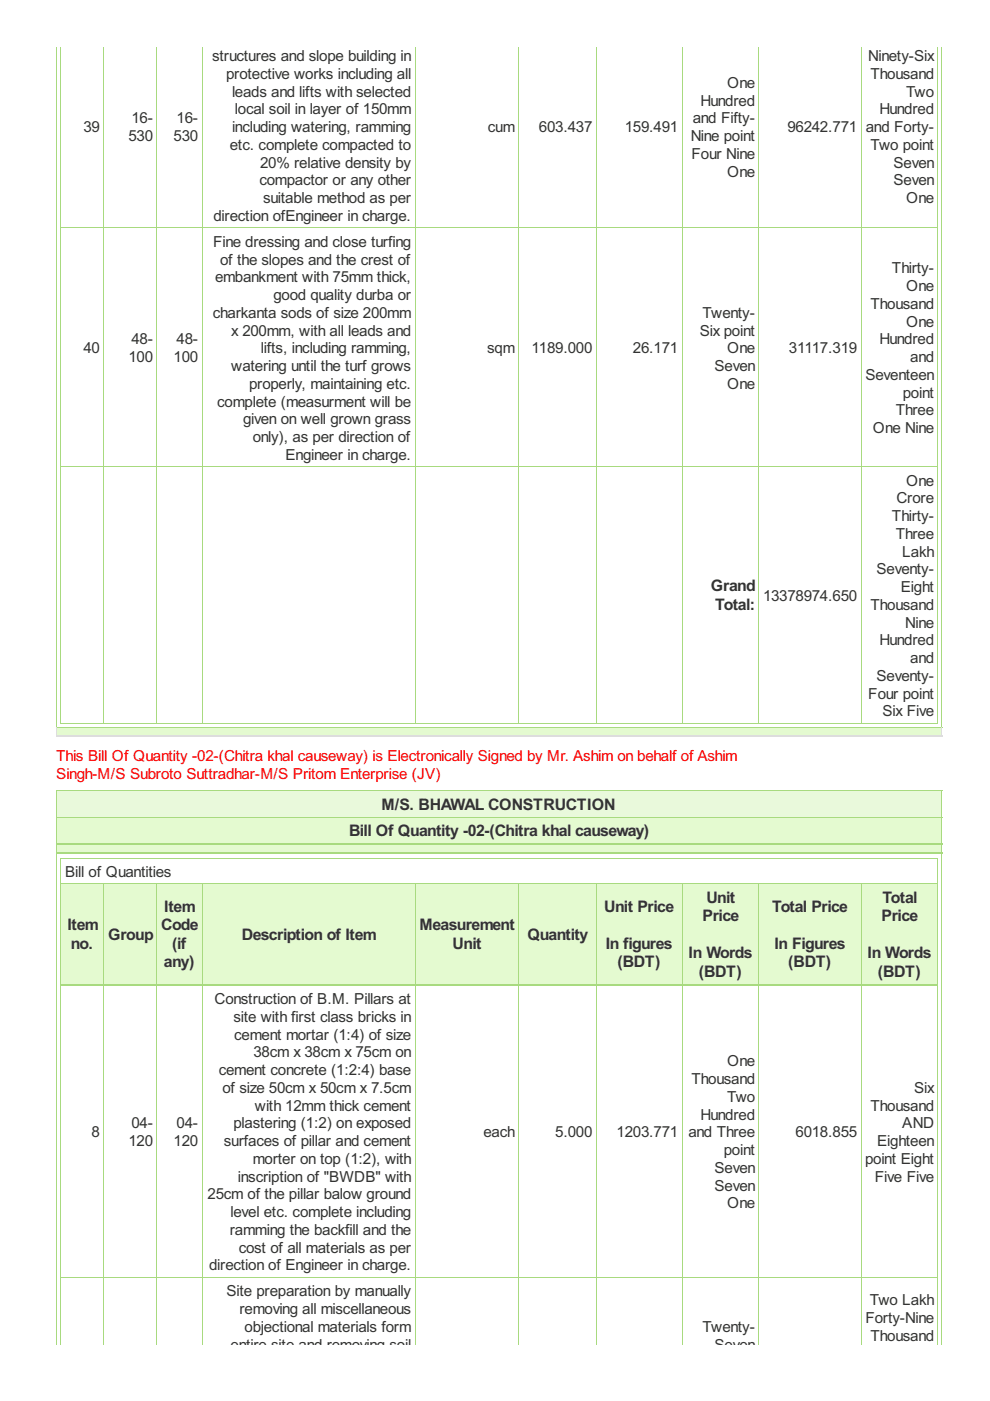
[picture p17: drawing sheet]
<svg xmlns="http://www.w3.org/2000/svg" width="210mm" height="297mm" viewBox="0 0 210 297" stroke-linecap="round" stroke-linejoin="round" font-family="sans-serif">
<defs><g id="words">
<g font-size="3.8" fill="#333">
<text x="150.7" y="125.4">Grand</text>
<text x="151.6" y="129.3">Total:</text>
<text x="80.9" y="171.7">M/S. BHAWAL CONSTRUCTION</text>
<text x="74" y="177.3">Bill Of Quantity -02-(Chitra khal causeway)</text>
<text x="149.8" y="191.4">Unit</text>
<text x="187.1" y="191.4">Total</text>
<text x="14.3" y="197.2">Item</text>
<text x="34.2" y="197.2">Code</text>
<text x="34.8" y="193.3">Item</text>
<text x="88.9" y="197.2">Measurement</text>
<text x="128.1" y="193.3">Unit Price</text>
<text x="149" y="195.3">Price</text>
<text x="163.7" y="193.3">Total Price</text>
<text x="186.9" y="195.3">Price</text>
<text x="15" y="201.1">no.</text>
<text x="22.9" y="199.3">Group</text>
<text x="36.5" y="201.1">(if</text>
<text x="51.3" y="199.3">Description of Item</text>
<text x="96" y="201.1">Unit</text>
<text x="111.8" y="199.3">Quantity</text>
<text x="128.4" y="201.1">In figures</text>
<text x="146" y="203.2">In Words</text>
<text x="164.2" y="201.1">In Figures</text>
<text x="183.9" y="203.2">In Words</text>
<text x="34.8" y="205.1">any)</text>
<text x="130.9" y="205.1">(BDT)</text>
<text x="148.1" y="207.1">(BDT)</text>
<text x="167.1" y="205.1">(BDT)</text>
<text x="186.1" y="207.1">(BDT)</text>
</g>
<g font-size="3.6" fill="#333">
<text x="45" y="13">structures and slope building in</text>
<text x="47.9" y="16.7">protective works including all</text>
<text x="184.1" y="13">Ninety-Six</text>
<text x="184.6" y="16.7">Thousand</text>
<text x="49.2" y="20.5">leads and lifts with selected</text>
<text x="148.5" y="22.4">Hundred</text>
<text x="154.2" y="18.6">One</text>
<text x="192.1" y="20.5">Two</text>
<text x="17.7" y="28">39</text>
<text x="27.2" y="29.9">530</text>
<text x="27.9" y="26.1">16-</text>
<text x="36.8" y="29.9">530</text>
<text x="37.4" y="26.1">16-</text>
<text x="49.2" y="28">including watering, ramming</text>
<text x="49.8" y="24.3">local soil in layer of 150mm</text>
<text x="103.4" y="28">cum</text>
<text x="114.3" y="28">603.437</text>
<text x="132.5" y="28">159.491</text>
<text x="146.5" y="29.9">Nine point</text>
<text x="146.9" y="26.1">and Fifty-</text>
<text x="167" y="28">96242.771</text>
<text x="183.6" y="28">and Forty-</text>
<text x="186.5" y="24.3">Hundred</text>
<text x="48.7" y="31.8">etc. complete compacted to</text>
<text x="55.2" y="35.6">20% relative density by</text>
<text x="146.6" y="33.7">Four Nine</text>
<text x="184.6" y="31.8">Two point</text>
<text x="189.4" y="35.6">Seven</text>
<text x="55" y="39.3">compactor or any other</text>
<text x="154.2" y="37.4">One</text>
<text x="189.4" y="39.3">Seven</text>
<text x="45.3" y="46.8">direction ofEngineer in charge.</text>
<text x="55.8" y="43.1">suitable method as per</text>
<text x="192.1" y="43.1">One</text>
<text x="45.2" y="52.3">Fine dressing and close turfing</text>
<text x="45.6" y="59.9">embankment with 75mm thick,</text>
<text x="46.7" y="56.1">of the slopes and the crest of</text>
<text x="189.1" y="58">Thirty-</text>
<text x="58" y="63.6">good quality durba or</text>
<text x="184.6" y="65.5">Thousand</text>
<text x="192.1" y="61.7">One</text>
<text x="45.1" y="67.4">charkanta sods of size 200mm</text>
<text x="49" y="71.1">x 200mm, with all leads and</text>
<text x="148.3" y="71.1">Six point</text>
<text x="149" y="67.4">Twenty-</text>
<text x="192.1" y="69.3">One</text>
<text x="17.7" y="74.9">40</text>
<text x="27.2" y="76.8">100</text>
<text x="27.9" y="73">48-</text>
<text x="36.8" y="76.8">100</text>
<text x="37.4" y="73">48-</text>
<text x="55.3" y="74.9">lifts, including ramming,</text>
<text x="103.3" y="74.9">sqm</text>
<text x="112.7" y="74.9">1189.000</text>
<text x="134.2" y="74.9">26.171</text>
<text x="154.2" y="74.9">One</text>
<text x="167.3" y="74.9">31117.319</text>
<text x="186.5" y="73">Hundred</text>
<text x="193" y="76.8">and</text>
<text x="49" y="78.7">watering until the turf grows</text>
<text x="52.8" y="82.4">properly, maintaining etc.</text>
<text x="151.5" y="78.7">Seven</text>
<text x="154.2" y="82.4">One</text>
<text x="183.5" y="80.6">Seventeen</text>
<text x="46.1" y="86.2">complete (measurment will be</text>
<text x="51.5" y="90">given on well grown grass</text>
<text x="189.9" y="88.1">Three</text>
<text x="191.4" y="84.3">point</text>
<text x="53.6" y="93.7">only), as per direction of</text>
<text x="185" y="91.8">One Nine</text>
<text x="60.5" y="97.5">Engineer in charge.</text>
<text x="190.1" y="106.7">Crore</text>
<text x="192.1" y="103">One</text>
<text x="189.1" y="110.5">Thirty-</text>
<text x="189.9" y="114.3">Three</text>
<text x="191.3" y="118">Lakh</text>
<text x="185.8" y="121.8">Seventy-</text>
<text x="191" y="125.6">Eight</text>
<text x="161.8" y="127.4">13378974.650</text>
<text x="184.6" y="129.3">Thousand</text>
<text x="186.5" y="136.8">Hundred</text>
<text x="191.9" y="133.1">Nine</text>
<text x="193" y="140.6">and</text>
<text x="184.1" y="148.1">Four point</text>
<text x="185.8" y="144.4">Seventy-</text>
<text x="187.1" y="151.9">Six Five</text>
<text x="13.8" y="185.9">Bill of Quantities</text>
<text x="45.5" y="212.9">Construction of B.M. Pillars at</text>
<text x="49.5" y="216.7">site with first class bricks in</text>
<text x="49.7" y="220.4">cement mortar (1:4) of size</text>
<text x="46.4" y="228">cement concrete (1:2:4) base</text>
<text x="53.7" y="224.2">38cm x 38cm x 75cm on</text>
<text x="154.2" y="226.1">One</text>
<text x="47.2" y="231.7">of size 50cm x 50cm x 7.5cm</text>
<text x="146.6" y="229.8">Thousand</text>
<text x="154.2" y="233.6">Two</text>
<text x="193.8" y="231.7">Six</text>
<text x="27.9" y="239.2">04-</text>
<text x="37.4" y="239.2">04-</text>
<text x="49.5" y="239.2">plastering (1:2) on exposed</text>
<text x="54.1" y="235.5">with 12mm thick cement</text>
<text x="148.5" y="237.4">Hundred</text>
<text x="184.6" y="235.5">Thousand</text>
<text x="191.3" y="239.2">AND</text>
<text x="19.4" y="241.1">8</text>
<text x="27.2" y="243">120</text>
<text x="36.8" y="243">120</text>
<text x="47.5" y="243">surfaces of pillar and cement</text>
<text x="102.5" y="241.1">each</text>
<text x="117.7" y="241.1">5.000</text>
<text x="130.7" y="241.1">1203.771</text>
<text x="145.9" y="241.1">and Three</text>
<text x="153.5" y="244.9">point</text>
<text x="168.7" y="241.1">6018.855</text>
<text x="186" y="243">Eighteen</text>
<text x="50.4" y="250.5">inscription of &quot;BWDB&quot; with</text>
<text x="53.6" y="246.8">morter on top (1:2), with</text>
<text x="151.5" y="248.7">Seven</text>
<text x="183.4" y="246.8">point Eight</text>
<text x="185.5" y="250.5">Five Five</text>
<text x="44" y="254.3">25cm of the pillar balow ground</text>
<text x="151.5" y="252.4">Seven</text>
<text x="154.2" y="256.2">One</text>
<text x="48.7" y="261.8">ramming the backfill and the</text>
<text x="48.9" y="258.1">level etc. complete including</text>
<text x="44.3" y="269.4">direction of Engineer in charge.</text>
<text x="50.6" y="265.6">cost of all materials as per</text>
<text x="48" y="274.8">Site preparation by manually</text>
<text x="50.8" y="278.6">removing all miscellaneous</text>
<text x="183.5" y="280.5">Forty-Nine</text>
<text x="184.4" y="276.7">Two Lakh</text>
<text x="48.9" y="286.1">entire site and removing soil</text>
<text x="51.9" y="282.4">objectional materials form</text>
<text x="149" y="282.4">Twenty-</text>
<text x="151.5" y="286.1">Seven</text>
<text x="184.6" y="284.2">Thousand</text>
</g>
<g font-size="3.6" fill="#f00">
<text x="11.9" y="161.3">This Bill Of Quantity -02-(Chitra khal causeway) is Electronically Signed by Mr. Ashim on behalf of Ashim</text>
<text x="11.9" y="165.1">Singh-M/S Subroto Suttradhar-M/S Pritom Enterprise (JV)</text>
</g>
</g></defs>
<g fill="none" stroke="#a8da7f" stroke-width=".21">
<path d="M12.9 9.9v143.6M22 9.9v143.6M33.3 9.9v143.6M42.8 9.9v143.6M88 9.9v143.6M110 9.9v143.6M126.4 9.9v143.6M144.6 9.9v143.6M160.9 9.9v143.6M182.6 9.9v143.6M198.9 9.9v143.6M12.8 48.3h186.1"/>
<path d="M12.8 99h186.1M12.8 153.4h186.1"/>
</g>
<path d="M11.9 154.3h187.7v1.8h-187.7z" fill="#e4fad0"/>
<path d="M12 9.9v144.5M199.7 9.9v144.5M11.9 154.3h187.8" fill="none" stroke="#a8da7f" stroke-width=".21"/>
<path d="M12 154.3v2M199.7 154.3v2" fill="none" stroke="#ddd" stroke-width=".21"/>
<path d="M11.9 156.1h187.8" fill="none" stroke="#ddd" stroke-width=".31"/>
<path d="M11.9 167.6h187.7v5.6h-187.7z" fill="#e9f9db"/>
<g fill="#e4fad0">
<path d="M11.9 173.2h187.7v5.8h-187.7z"/>
<path d="M11.9 179h187.7v1.9h-187.7z"/>
<path d="M12.8 187.3h9.1v21.5h-9.1z"/>
<path d="M21.9 187.3h11.3v21.5h-11.3z"/>
<path d="M33.2 187.3h9.6v21.5h-9.6z"/>
<path d="M42.8 187.3h45.1v21.5h-45.1z"/>
<path d="M87.9 187.3h22v21.5h-22z"/>
<path d="M109.9 187.3h16.4v21.5h-16.4z"/>
<path d="M126.3 187.3h18.2v21.5h-18.2z"/>
<path d="M144.5 187.3h16.3v21.5h-16.3z"/>
<path d="M160.8 187.3h21.7v21.5h-21.7z"/>
<path d="M182.5 187.3h16.3v21.5h-16.3z"/>
</g>
<g fill="none" stroke="#a8da7f" stroke-width=".21">
<path d="M11.9 167.7h187.8M11.9 173.3h187.8M12 167.6v117.5M199.7 167.6v117.5M12.8 181.9h186.1M12.8 187.4h186.1M12.9 181.9v103.2M22 187.3v97.8M33.3 187.3v97.8M42.8 187.3v97.8M88 187.3v97.8M110 187.3v97.8"/>
<path d="M126.4 187.3v97.8M144.6 187.3v97.8M160.9 187.3v97.8M182.6 187.3v97.8M198.9 181.9v103.2M12.8 270.8h186.1"/>
</g>
<path d="M11.9 179h187.8M11.9 180.9h187.8M12.8 208.8h186.1" fill="none" stroke="#a8da7f" stroke-width=".31"/>
<use href="#words"/>
</svg>
